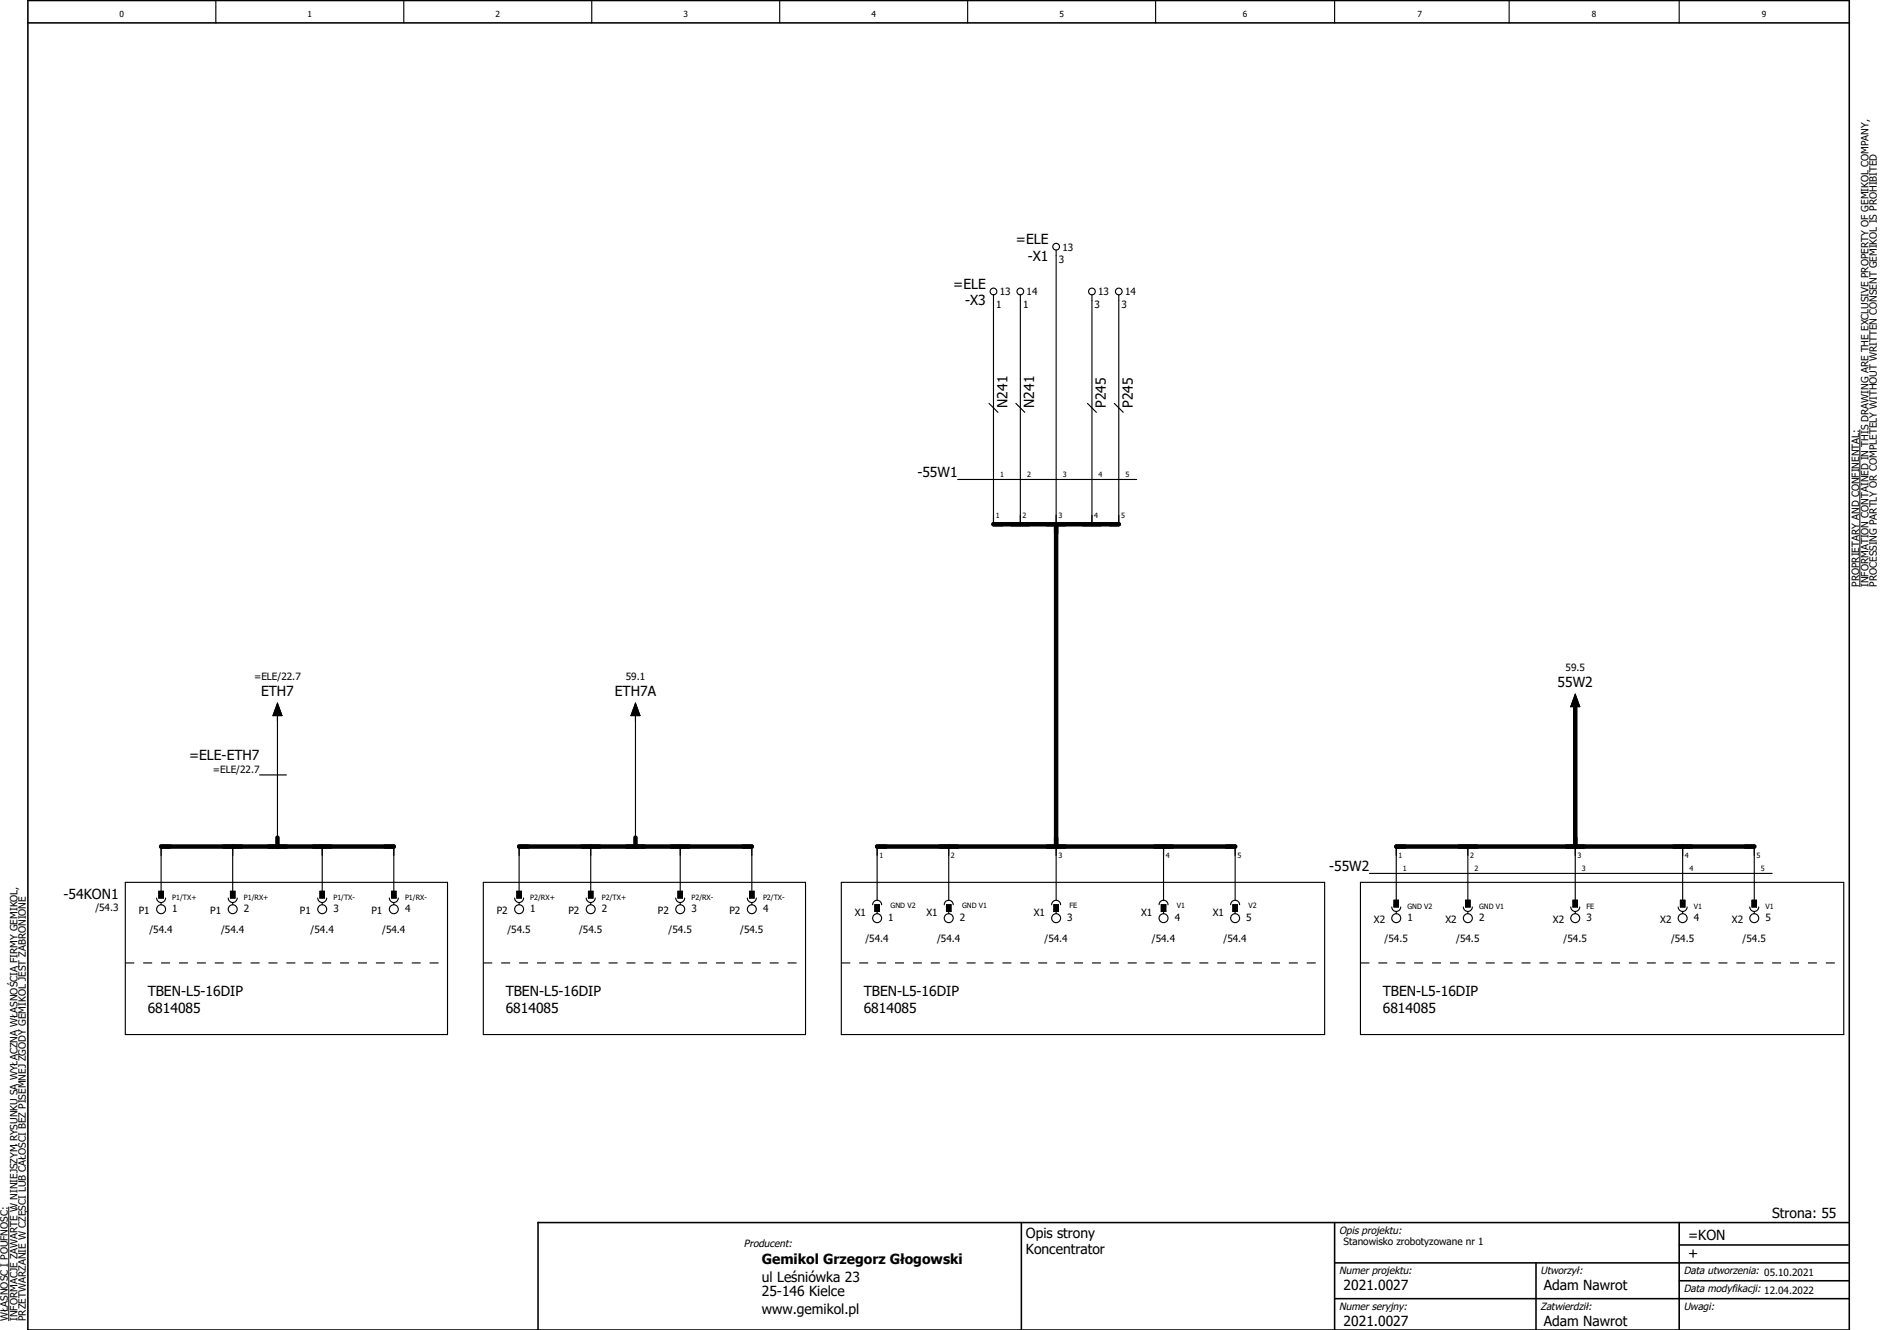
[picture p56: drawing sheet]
<svg xmlns="http://www.w3.org/2000/svg" width="594mm" height="420mm" viewBox="0 0 594 420" stroke-linecap="round" stroke-linejoin="round" font-family="sans-serif">
<defs><g id="words">
<g font-size="4.4">
<text x="321" y="77">=ELE</text>
<text x="324.8" y="82.3">-X1</text>
<text x="301.2" y="91.2">=ELE</text>
<text x="305" y="96.5">-X3</text>
<text x="318.3" y="128.8" transform="rotate(-90 318.3 128.8)">N241</text>
<text x="326.8" y="128.8" transform="rotate(-90 326.8 128.8)">N241</text>
<text x="349.4" y="128.8" transform="rotate(-90 349.4 128.8)">P245</text>
<text x="357.9" y="128.8" transform="rotate(-90 357.9 128.8)">P245</text>
<text x="289.9" y="150.6">-55W1</text>
<text x="82.5" y="219.9">ETH7</text>
<text x="194.3" y="219.9">ETH7A</text>
<text x="492.2" y="217">55W2</text>
<text x="59.7" y="240.1">=ELE-ETH7</text>
<text x="420" y="275">-55W2</text>
<text x="20.1" y="283.8">-54KON1</text>
<text x="46.7" y="314.6">TBEN-L5-16DIP</text>
<text x="159.8" y="314.6">TBEN-L5-16DIP</text>
<text x="272.9" y="314.6">TBEN-L5-16DIP</text>
<text x="437" y="314.6">TBEN-L5-16DIP</text>
<text x="46.7" y="319.9">6814085</text>
<text x="159.8" y="319.9">6814085</text>
<text x="272.9" y="319.9">6814085</text>
<text x="437" y="319.9">6814085</text>
<text x="560" y="384.8">Strona: 55</text>
<text x="324.2" y="391">Opis strony</text>
<text x="533.5" y="391.9">=KON</text>
<text x="240.7" y="399.5">Gemikol Grzegorz Głogowski</text>
<text x="324.2" y="396.3">Koncentrator</text>
<text x="533.5" y="397.5">+</text>
<text x="240.7" y="405.1">ul Leśniówka 23</text>
<text x="424.6" y="407.4">2021.0027</text>
<text x="487.9" y="407.4">Adam Nawrot</text>
<text x="240.7" y="409.4">25-146 Kielce</text>
<text x="240.7" y="415">www.gemikol.pl</text>
<text x="424.6" y="418.7">2021.0027</text>
<text x="487.9" y="418.7">Adam Nawrot</text>
</g>
<g font-size="3.2">
<text x="334.6" y="83.1">3</text>
<text x="335.7" y="79.2">13</text>
<text x="315.9" y="93.3">13</text>
<text x="324.4" y="93.3">14</text>
<text x="347" y="93.3">13</text>
<text x="355.5" y="93.3">14</text>
<text x="314.8" y="97.2">1</text>
<text x="323.3" y="97.2">1</text>
<text x="345.9" y="97.2">3</text>
<text x="354.4" y="97.2">3</text>
<text x="587.5" y="185.4" transform="rotate(-90 587.5 185.4)">PROPRIETARY AND CONFINENTAL:</text>
<text x="590.4" y="185.4" transform="rotate(-90 590.4 185.4)">INFORMATION CONTAINED IN THIS DRAWING ARE THE EXCLUSIVE PROPERTY OF GEMIKOL COMPANY,</text>
<text x="593.1" y="185.4" transform="rotate(-90 593.1 185.4)">PROCESSING PARTLY OR COMPLETELY WITHOUT WRITTEN CONSENT GEMIKOL IS PROHIBITED</text>
<text x="80.3" y="214.8">=ELE/22.7</text>
<text x="197.7" y="214.8">59.1</text>
<text x="494.7" y="212">59.5</text>
<text x="67.3" y="244.2">=ELE/22.7</text>
<text x="30.1" y="287.9">/54.3</text>
<text x="54.4" y="288">1</text>
<text x="77.1" y="288">2</text>
<text x="105.4" y="288">3</text>
<text x="128" y="288">4</text>
<text x="167.6" y="288">1</text>
<text x="190.2" y="288">2</text>
<text x="218.5" y="288">3</text>
<text x="241.1" y="288">4</text>
<text x="43.8" y="288.7">P1</text>
<text x="66.5" y="288.7">P1</text>
<text x="94.7" y="288.7">P1</text>
<text x="117.4" y="288.7">P1</text>
<text x="157" y="288.7">P2</text>
<text x="179.6" y="288.7">P2</text>
<text x="207.9" y="288.7">P2</text>
<text x="230.5" y="288.7">P2</text>
<text x="270.1" y="289.4">X1</text>
<text x="280.7" y="290.8">1</text>
<text x="292.7" y="289.4">X1</text>
<text x="303.3" y="290.8">2</text>
<text x="326.7" y="289.4">X1</text>
<text x="337.3" y="290.8">3</text>
<text x="360.6" y="289.4">X1</text>
<text x="371.2" y="290.8">4</text>
<text x="383.2" y="289.4">X1</text>
<text x="393.8" y="290.8">5</text>
<text x="434.1" y="291.5">X2</text>
<text x="444.7" y="290.8">1</text>
<text x="456.8" y="291.5">X2</text>
<text x="467.4" y="290.8">2</text>
<text x="490.7" y="291.5">X2</text>
<text x="501.3" y="290.8">3</text>
<text x="524.6" y="291.5">X2</text>
<text x="535.3" y="290.8">4</text>
<text x="547.3" y="291.5">X2</text>
<text x="557.9" y="290.8">5</text>
<text x="47.2" y="294.6">/54.4</text>
<text x="69.9" y="294.6">/54.4</text>
<text x="98.1" y="294.6">/54.4</text>
<text x="120.8" y="294.6">/54.4</text>
<text x="160.4" y="294.6">/54.5</text>
<text x="183" y="294.6">/54.5</text>
<text x="211.3" y="294.6">/54.5</text>
<text x="233.9" y="294.6">/54.5</text>
<text x="273.5" y="297.5">/54.4</text>
<text x="296.1" y="297.5">/54.4</text>
<text x="330.1" y="297.5">/54.4</text>
<text x="364" y="297.5">/54.4</text>
<text x="386.6" y="297.5">/54.4</text>
<text x="437.5" y="297.5">/54.5</text>
<text x="460.2" y="297.5">/54.5</text>
<text x="494.1" y="297.5">/54.5</text>
<text x="528" y="297.5">/54.5</text>
<text x="550.7" y="297.5">/54.5</text>
<text x="423.2" y="389.8">Opis projektu:</text>
<text x="235.1" y="394.1">Producent:</text>
<text x="424.6" y="393.3">Stanowisko zrobotyzowane nr 1</text>
<text x="423.2" y="402.5">Numer projektu:</text>
<text x="486.8" y="402.5">Utworzył:</text>
<text x="532" y="402.5">Data utworzenia: 05.10.2021</text>
<text x="423.2" y="413.8">Numer seryjny:</text>
<text x="486.8" y="413.8">Zatwierdził:</text>
<text x="532" y="408.2">Data modyfikacji: 12.04.2022</text>
<text x="532" y="413.8">Uwagi:</text>
<text x="2.5" y="417.3" transform="rotate(-90 2.5 417.3)">WŁASNOŚĆ I POUFNOŚĆ:</text>
<text x="5.5" y="417.3" transform="rotate(-90 5.5 417.3)">INFORMACJE ZAWARTE W NINIEJSZYM RYSUNKU SĄ WYŁĄCZNĄ WŁASNOŚCIĄ FIRMY GEMIKOL,</text>
<text x="8.2" y="417.3" transform="rotate(-90 8.2 417.3)">PRZETWARZANIE W CZĘŚCI LUB CAŁOŚCI BEZ PISEMNEJ ZGODY GEMIKOL JEST ZABRONIONE</text>
</g>
<g font-size="2.6">
<text x="37.8" y="5.3">0</text>
<text x="97.2" y="5.3">1</text>
<text x="156.6" y="5.3">2</text>
<text x="216" y="5.3">3</text>
<text x="275.4" y="5.3">4</text>
<text x="334.8" y="5.3">5</text>
<text x="392.7" y="5.3">6</text>
<text x="447.9" y="5.3">7</text>
<text x="503" y="5.3">8</text>
<text x="556.8" y="5.3">9</text>
</g>
<g font-size="2.3">
<text x="316.1" y="150.8">1</text>
<text x="324.5" y="150.8">2</text>
<text x="335.9" y="150.8">3</text>
<text x="347.2" y="150.8">4</text>
<text x="355.7" y="150.8">5</text>
<text x="314.6" y="163.7">1</text>
<text x="323.1" y="163.7">2</text>
<text x="334.4" y="163.7">3</text>
<text x="345.8" y="163.7">4</text>
<text x="354.2" y="163.7">5</text>
<text x="277.9" y="271.2">1</text>
<text x="300.5" y="271.2">2</text>
<text x="334.4" y="271.2">3</text>
<text x="368.4" y="271.2">4</text>
<text x="391" y="271.2">5</text>
<text x="441.9" y="271.2">1</text>
<text x="443.3" y="275.2">1</text>
<text x="464.5" y="271.2">2</text>
<text x="466" y="275.2">2</text>
<text x="498.5" y="271.2">3</text>
<text x="499.9" y="275.2">3</text>
<text x="532.4" y="271.2">4</text>
<text x="533.8" y="275.2">4</text>
<text x="555" y="271.2">5</text>
<text x="556.5" y="275.2">5</text>
<text x="54.4" y="284.4">P1/TX+</text>
<text x="77.1" y="284.4">P1/RX+</text>
<text x="105.4" y="284.4">P1/TX-</text>
<text x="128" y="284.4">P1/RX-</text>
<text x="167.6" y="284.4">P2/RX+</text>
<text x="190.2" y="284.4">P2/TX+</text>
<text x="218.5" y="284.4">P2/RX-</text>
<text x="241.1" y="284.4">P2/TX-</text>
<text x="281.4" y="286.8">GND V2</text>
<text x="304" y="286.8">GND V1</text>
<text x="338" y="286.8">FE</text>
<text x="371.9" y="286.8">V1</text>
<text x="394.5" y="286.8">V2</text>
<text x="444.7" y="287.2">GND V2</text>
<text x="467.4" y="287.2">GND V1</text>
<text x="501.3" y="287.2">FE</text>
<text x="535.3" y="287.2">V1</text>
<text x="557.9" y="287.2">V1</text>
</g>
</g></defs>
<g fill="none" stroke="#000" stroke-width=".35">
<path d="M68.2 .2v7M127.6 .2v7M187 .2v7M246.4 .2v7M305.8 .2v7M365.2 .2v7M421.7 .2v7M476.9 .2v7M530.6 .2v7M333.7 79v86.6M313.9 93.1v72.5M322.4 93.1v72.5"/>
<path d="M345.1 93.1v72.5M353.5 93.1v72.5M312.5 127.4l2.9 2.9M321 127.4l2.8 2.9M343.6 127.4l2.9 2.9M352.1 127.4l2.9 2.9M302.6 151.5h56.6M497.8 219.4l1.4 3.8h-2.8zM87.7 226.1v41.3M87.7 222.2l1.4 3.9h-2.8zM200.8 226.1v41.3M200.8 222.2l1.4 3.9h-2.8z"/>
<path d="M497.8 223.2v1.8M82 244.8h8.5M39.6 278.7h101.8v48.1h-101.8zM50.9 267.4v14.2M73.5 267.4v14.2M101.8 267.4v14.2M124.4 267.4v14.2M152.7 278.7h101.8v48.1h-101.8zM164 267.4v14.2M186.7 267.4v14.2M214.9 267.4v14.2M237.6 267.4v14.2"/>
<path d="M265.9 278.7h152.7v48.1h-152.7zM277.2 267.4v17M299.8 267.4v17M333.7 267.4v17M367.7 267.4v17M390.3 267.4v17M429.9 278.7h152.7v48.1h-152.7zM432.7 275.9h127.3M441.2 267.4v17M463.8 267.4v17M497.8 267.4v17M531.7 267.4v17"/>
<path d="M554.3 267.4v17M49.5 283.7a1.41 1.41 0 0 0 1.4 1.4 1.41 1.41 0 0 0 1.4-1.4M50.2 281.6h1.4v2.1h-1.4zM50.9 285.1v.7M72.1 283.7a1.41 1.41 0 0 0 1.4 1.4 1.41 1.41 0 0 0 1.4-1.4M72.8 281.6h1.4v2.1h-1.4zM73.5 285.1v.7M100.4 283.7a1.41 1.41 0 0 0 1.4 1.4 1.41 1.41 0 0 0 1.4-1.4M101.1 281.6h1.4v2.1h-1.4zM101.8 285.1v.7M123 283.7a1.41 1.41 0 0 0 1.4 1.4 1.41 1.41 0 0 0 1.5-1.4M123.7 281.6h1.5v2.1h-1.5z"/>
<path d="M124.4 285.1v.7M162.6 283.7a1.41 1.41 0 0 0 1.4 1.4 1.41 1.41 0 0 0 1.5-1.4M163.3 281.6h1.4v2.1h-1.4zM164 285.1v.7M185.3 283.7a1.41 1.41 0 0 0 1.4 1.4 1.41 1.41 0 0 0 1.4-1.4M186 281.6h1.4v2.1h-1.4zM186.7 285.1v.7M213.5 283.7a1.41 1.41 0 0 0 1.4 1.4 1.41 1.41 0 0 0 1.5-1.4M214.2 281.6h1.5v2.1h-1.5zM214.9 285.1v.7M236.2 283.7a1.41 1.41 0 0 0 1.4 1.4 1.41 1.41 0 0 0 1.4-1.4M236.9 281.6h1.4v2.1h-1.4z"/>
<path d="M237.6 285.1v.7M275.8 285.8a1.41 1.41 0 0 1 1.4-1.4 1.41 1.41 0 0 1 1.4 1.4M276.5 285.8h1.4v2.1h-1.4zM277.2 287.9v.7M298.4 285.8a1.41 1.41 0 0 1 1.4-1.4 1.41 1.41 0 0 1 1.4 1.4M299.1 285.8h1.4v2.1h-1.4zM299.8 287.9v.7M332.3 285.8a1.41 1.41 0 0 1 1.4-1.4 1.41 1.41 0 0 1 1.5 1.4M333 285.8h1.4v2.1h-1.4zM333.7 287.9v.7M366.3 285.8a1.41 1.41 0 0 1 1.4-1.4 1.41 1.41 0 0 1 1.4 1.4M367 285.8h1.4v2.1h-1.4z"/>
<path d="M367.7 287.9v.7M388.9 285.8a1.41 1.41 0 0 1 1.4-1.4 1.41 1.41 0 0 1 1.4 1.4M389.6 285.8h1.4v2.1h-1.4zM390.3 287.9v.7M439.8 286.5a1.41 1.41 0 0 0 1.4 1.4 1.41 1.41 0 0 0 1.4-1.4M440.5 284.4h1.4v2.1h-1.4zM441.2 287.9v.7M462.4 286.5a1.41 1.41 0 0 0 1.4 1.4 1.41 1.41 0 0 0 1.5-1.4M463.1 284.4h1.4v2.1h-1.4zM463.8 287.9v.7M496.4 286.5a1.41 1.41 0 0 0 1.4 1.4 1.41 1.41 0 0 0 1.4-1.4M497.1 284.4h1.4v2.1h-1.4z"/>
<path d="M497.8 287.9v.7M530.3 286.5a1.41 1.41 0 0 0 1.4 1.4 1.41 1.41 0 0 0 1.4-1.4M531 284.4h1.4v2.1h-1.4zM531.7 287.9v.7M552.9 286.5a1.41 1.41 0 0 0 1.4 1.4 1.41 1.41 0 0 0 1.5-1.4M553.6 284.4h1.4v2.1h-1.4zM554.3 287.9v.7"/>
<circle cx="333.7" cy="77.9" r="1.06"/>
<circle cx="313.9" cy="92.1" r="1.06"/>
<circle cx="322.4" cy="92.1" r="1.06"/>
<circle cx="345.1" cy="92.1" r="1.06"/>
<circle cx="353.5" cy="92.1" r="1.06"/>
<circle cx="50.9" cy="287.2" r="1.41"/>
<circle cx="73.5" cy="287.2" r="1.41"/>
<circle cx="101.8" cy="287.2" r="1.41"/>
<circle cx="124.4" cy="287.2" r="1.41"/>
<circle cx="164" cy="287.2" r="1.41"/>
<circle cx="186.7" cy="287.2" r="1.41"/>
<circle cx="214.9" cy="287.2" r="1.41"/>
<circle cx="237.6" cy="287.2" r="1.41"/>
<circle cx="277.2" cy="290.1" r="1.41"/>
<circle cx="299.8" cy="290.1" r="1.41"/>
<circle cx="333.7" cy="290.1" r="1.41"/>
<circle cx="367.7" cy="290.1" r="1.41"/>
<circle cx="390.3" cy="290.1" r="1.41"/>
<circle cx="441.2" cy="290.1" r="1.41"/>
<circle cx="463.8" cy="290.1" r="1.41"/>
<circle cx="497.8" cy="290.1" r="1.41"/>
<circle cx="531.7" cy="290.1" r="1.41"/>
<circle cx="554.3" cy="290.1" r="1.41"/>
</g>
<path d="M8.8 7.2h575.6M8.8 .2h575.6v420h-575.6zM322.7 386.2v34M421.7 386.2v34M421.7 398.9h162.7M485.4 398.9v21.3M530.6 386.2v34M530.6 393.3h53.4M584.4 386.2h-414.4v34M421.7 410.3h162.7M530.6 404.6h53.8" fill="none" stroke="#000" stroke-width=".49"/>
<path d="M587.7 135.7v49.7M2.8 381.2v36.1" fill="none" stroke="#000" stroke-width=".32"/>
<path d="M313.9 165.6h39.6M333.7 165.6v101.8M497.8 223.6v43.8M50.9 267.4h73.5M87.7 264.6v2.8M164 267.4h73.6M200.8 264.6v2.8M277.2 267.4h113.1M441.2 267.4h113.1" fill="none" stroke="#000" stroke-width="1.4"/>
<path d="M39.6 304.2h101.8M152.7 304.2h101.8M265.9 304.2h152.7M429.9 304.2h152.7" fill="none" stroke="#000" stroke-width=".35" stroke-dasharray="2.8 2.8" stroke-linecap="butt"/>
<g fill="#000" stroke="#000" stroke-width=".32">
<path d="M87.7 222.2l1.4 3.9h-2.8zM200.8 222.2l1.4 3.9h-2.8zM497.8 219.4l1.4 3.8h-2.8zM50.2 281.6h1.4v2.1h-1.4zM72.8 281.6h1.4v2.1h-1.4zM101.1 281.6h1.4v2.1h-1.4zM123.7 281.6h1.5v2.1h-1.5zM163.3 281.6h1.4v2.1h-1.4zM186 281.6h1.4v2.1h-1.4zM214.2 281.6h1.5v2.1h-1.5zM236.9 281.6h1.4v2.1h-1.4zM276.5 285.8h1.4v2.1h-1.4z"/>
<path d="M299.1 285.8h1.4v2.1h-1.4zM333 285.8h1.4v2.1h-1.4zM367 285.8h1.4v2.1h-1.4zM389.6 285.8h1.4v2.1h-1.4zM440.5 284.4h1.4v2.1h-1.4zM463.1 284.4h1.4v2.1h-1.4zM497.1 284.4h1.4v2.1h-1.4zM531 284.4h1.4v2.1h-1.4zM553.6 284.4h1.4v2.1h-1.4z"/>
</g>
<use href="#words"/>
</svg>
